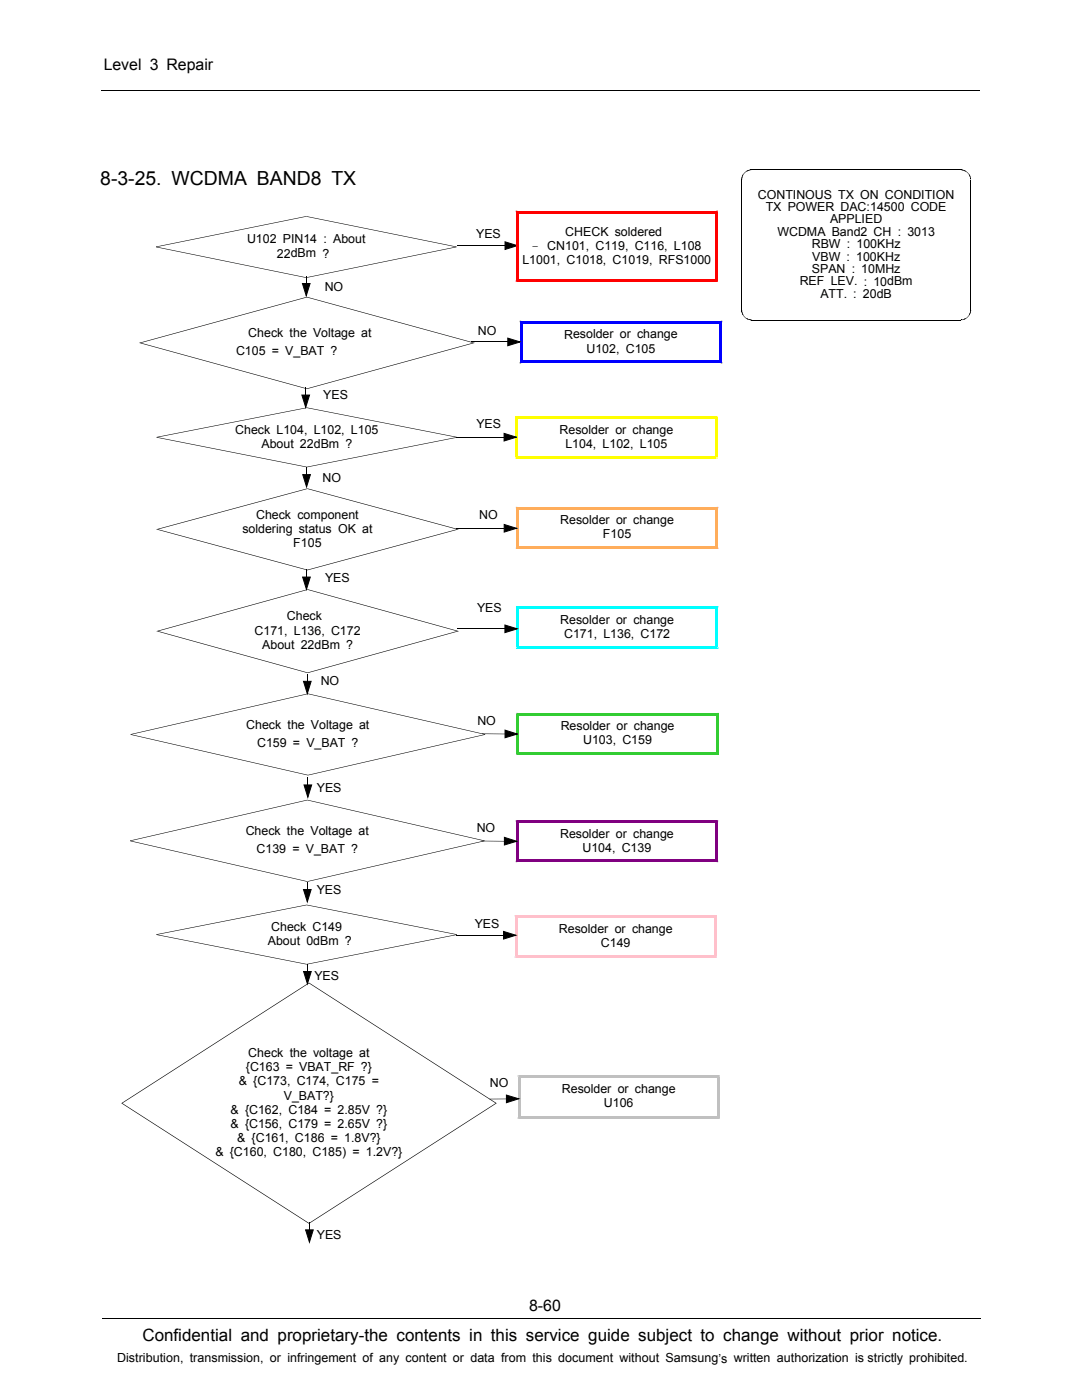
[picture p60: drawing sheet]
<svg xmlns="http://www.w3.org/2000/svg" width="216mm" height="279mm" viewBox="0 0 216 279" stroke-linecap="round" stroke-linejoin="round" font-family="sans-serif">
<defs><g id="words">
<text font-size="3.9" x="20" y="36.9">8-3-25. WCDMA BAND8 TX</text>
<text font-size="3.4" x="28.4" y="267.7">Confidential and proprietary-the contents in this service guide subject to change without prior notice.</text>
<g font-size="3.2">
<text x="20.7" y="14">Level 3 Repair</text>
<text x="105.6" y="261.6">8-60</text>
</g>
<g font-size="2.5">
<text x="151.2" y="39.7">CONTINOUS TX ON CONDITION</text>
<text x="95" y="47.4">YES</text>
<text x="112.8" y="47">CHECK soldered</text>
<text x="152.8" y="42.1">TX POWER DAC:14500 CODE</text>
<text x="155.1" y="47.1">WCDMA Band2 CH : 3013</text>
<text x="165.6" y="44.6">APPLIED</text>
<text x="49.3" y="48.6">U102 PIN14 : About</text>
<text x="55.3" y="51.4">22dBm ?</text>
<text x="104.2" y="52.6">L1001, C1018, C1019, RFS1000</text>
<text x="106.2" y="50">-</text>
<text x="109.2" y="49.8">CN101, C119, C116, L108</text>
<text x="162" y="49.6">RBW : 100KHz</text>
<text x="162.1" y="52">VBW : 100KHz</text>
<text x="64.8" y="58">NO</text>
<text x="159.6" y="57">REF LEV. : 10dBm</text>
<text x="162" y="54.5">SPAN : 10MHz</text>
<text x="163.7" y="59.4">ATT. : 20dB</text>
<text x="47.1" y="70.9">C105 = V_BAT ?</text>
<text x="49.6" y="67.4">Check the Voltage at</text>
<text x="95.3" y="66.9">NO</text>
<text x="112.6" y="67.6">Resolder or change</text>
<text x="117" y="70.4">U102, C105</text>
<text x="64.5" y="79.6">YES</text>
<text x="46.9" y="86.6">Check L104, L102, L105</text>
<text x="52.2" y="89.4">About 22dBm ?</text>
<text x="95.1" y="85.4">YES</text>
<text x="111.7" y="86.6">Resolder or change</text>
<text x="112.8" y="89.4">L104, L102, L105</text>
<text x="64.3" y="96.2">NO</text>
<text x="48.4" y="106.3">soldering status OK at</text>
<text x="51.1" y="103.5">Check component</text>
<text x="95.6" y="103.5">NO</text>
<text x="111.8" y="104.6">Resolder or change</text>
<text x="120.3" y="107.5">F105</text>
<text x="58.5" y="109.2">F105</text>
<text x="64.9" y="116.2">YES</text>
<text x="57.3" y="123.8">Check</text>
<text x="95.2" y="122.1">YES</text>
<text x="111.8" y="124.5">Resolder or change</text>
<text x="50.8" y="126.6">C171, L136, C172</text>
<text x="52.3" y="129.5">About 22dBm ?</text>
<text x="112.6" y="127.3">C171, L136, C172</text>
<text x="64" y="136.7">NO</text>
<text x="49.1" y="145.5">Check the Voltage at</text>
<text x="51.3" y="149">C159 = V_BAT ?</text>
<text x="95.2" y="144.7">NO</text>
<text x="111.9" y="145.8">Resolder or change</text>
<text x="116.4" y="148.6">U103, C159</text>
<text x="63.2" y="158">YES</text>
<text x="49" y="166.7">Check the Voltage at</text>
<text x="95.1" y="166.1">NO</text>
<text x="111.8" y="167.2">Resolder or change</text>
<text x="51.2" y="170.2">C139 = V_BAT ?</text>
<text x="116.2" y="170">U104, C139</text>
<text x="63.2" y="178.5">YES</text>
<text x="54.1" y="185.8">Check C149</text>
<text x="94.7" y="185.3">YES</text>
<text x="53.4" y="188.6">About 0dBm ?</text>
<text x="111.5" y="186.2">Resolder or change</text>
<text x="119.9" y="189">C149</text>
<text x="62.8" y="195.6">YES</text>
<text x="49.1" y="213.8">{C163 = VBAT_RF ?}</text>
<text x="49.6" y="211">Check the voltage at</text>
<text x="47.7" y="216.6">&amp; {C173, C174, C175 =</text>
<text x="56.6" y="219.4">V_BAT?}</text>
<text x="97.7" y="217">NO</text>
<text x="112.1" y="218.2">Resolder or change</text>
<text x="120.5" y="221">U106</text>
<text x="46" y="222.3">&amp; {C162, C184 = 2.85V ?}</text>
<text x="46" y="225.1">&amp; {C156, C179 = 2.65V ?}</text>
<text x="47.3" y="227.9">&amp; {C161, C186 = 1.8V?}</text>
<text x="43" y="230.7">&amp; {C160, C180, C185) = 1.2V?}</text>
<text x="63.2" y="247.2">YES</text>
<text x="23.4" y="271.9">Distribution, transmission, or infringement of any content or data from this document without Samsung’s written authorization is strictly prohibited.</text>
</g>
</g></defs>
<path d="M20.2 18.1h175.3M148 35.8v26.2M149.9 33.9h41.8M193.7 35.9v26.1M149.9 63.9h41.8M20.4 263h175.3" fill="none" stroke="#000" stroke-width=".2"/>
<g fill="#000">
<path d="M147.9 35.8h.1zM148 35.7v.1zM148 35.7h.1zM148 35.6l.1 .1zM148 35.6h.1zM148 35.5l.1 .1zM148 35.5h.1zM148 35.3l.1 .2zM148 35.3l.1 .1zM148 35.2l.1 .2zM148 35.2l.1 .1zM148.1 35.1v.2z"/>
<path d="M148.1 35.1l.1 .1zM148.1 35l.1 .2zM148.1 35l.1 .1zM148.2 34.9v.2zM148.2 34.9l.1 .1zM148.2 34.9h.1zM148.3 34.8v.1zM148.3 34.8h.1zM148.4 34.6v.2zM148.4 34.6l.1 .1zM148.4 34.6h.1zM148.5 34.5v.1z"/>
<path d="M148.5 34.5h.1zM148.5 34.4h.2zM148.7 34.4h.1zM148.7 34.3l.1 .1zM148.7 34.3h.2zM148.8 34.2l.1 .1zM148.8 34.2h.2zM148.9 34.1l.1 .1zM148.9 34.1l.2 .1zM149 34.1l.1 .1zM149 34.1h.2zM149.1 34l.1 .1z"/>
<path d="M149.1 34l.2 .1zM149.2 34l.1 .1zM149.2 34l.2 .1zM149.3 34l.1 .1zM149.3 34h.2zM149.4 33.9l.1 .1zM149.5 33.9l.1 .1zM149.6 33.9v.1zM149.7 33.9v.1zM149.7 33.9l.1 .1zM149.8 33.8v.2zM149.8 33.8l.1 .1z"/>
<path d="M149.9 33.8v.1zM191.8 33.8v.1zM191.8 33.8l.1 .2zM191.9 33.8v.2zM191.9 33.8l.1 .2zM192 33.9v.1zM192 33.9l.1 .1zM192.1 33.9v.1zM192.1 33.9l.1 .1zM192.2 33.9v.1zM192.2 33.9l.1 .2zM192.3 34v.1z"/>
<path d="M192.3 34l.1 .1zM192.4 34v.1zM192.4 34l.1 .1zM192.5 34v.1zM192.5 34l.1 .2zM192.6 34.1v.1zM192.6 34.1l.1 .1zM192.7 34.1l-.1 .1zM192.7 34.1v.2zM192.8 34.2l-.1 .1zM192.8 34.2l.1 .2zM192.9 34.3v.1z"/>
<path d="M192.9 34.3l.1 .1zM193 34.4l.1 .1zM193.1 34.4v.1zM193.1 34.5l.1 .1zM193.2 34.6v.1zM193.2 34.7l.2 .1zM193.3 34.8h.1zM193.3 34.8l.2 .1zM193.4 34.9h.1zM193.4 35l.1-.1zM193.4 35h.1zM193.4 35.1l.1-.1z"/>
<path d="M193.4 35.1h.2zM193.5 35.2l.1-.1zM193.5 35.2h.1zM193.5 35.3l.1-.1zM193.5 35.3h.2zM193.5 35.4l.2-.1zM193.5 35.4l.2 .1zM193.6 35.5l.1-.1zM193.6 35.5h.1zM193.6 35.6l.1-.1zM193.6 35.6l.1 .1zM193.6 35.7h.1z"/>
<path d="M193.6 35.8h.1zM193.6 35.8l.2 .1zM193.7 35.9h.1zM31.1 49.2v.1zM31.2 49.2l29.9 6.2v.1l-30-6.2zM61.1 43.1v.1zM61.1 55.4v.1zM31.1 49.2l30-6.1v.1l-29.9 6.1zM61.1 55.4l30-6.2v.1l-30 6.2zM61.2 59.2l.1 .2zM28 68.4l33.2-9.2 .1 .2-33.3 9.1zM91.1 49.2v.1z"/>
<path d="M61.1 43.1l30 6.1v.1l-30-6.1zM28 68.4l33.3 9.1-.1 .1-33.2-9.1zM61.2 77.5l33.3-9.1v.1l-33.2 9.1zM61.2 77.5l.1 .1zM61.3 59.2l33.2 9.2v.1l-33.3-9.1zM147.9 62l.1-.1zM148 62h.1zM147.9 62h.2zM148 62.2h.1zM148 62.1h.1zM148 62l.1 .1zM148 62.3h.1z"/>
<path d="M148 62.2l.1 .1zM148 62.4h.1zM148 62.3l.1 .1zM148 62.5h.1zM148 62.4l.1 .1zM148.1 62.6l.1-.1zM148 62.5h.2zM148.1 62.7h.1zM148.1 62.6l.1 .1zM148.2 62.8l.1-.1zM148.1 62.7h.2zM148.2 62.9l.1-.1z"/>
<path d="M148.2 62.8h.1zM148.3 63l.1-.1zM148.2 62.9h.2zM148.3 63l.2 .1zM148.4 63.1h.1zM148.4 63.2l.1-.1zM148.4 63.2h.2zM148.5 63.3l.1-.1zM148.7 63.3v.1zM148.6 63.2l.1 .2zM148.7 63.4h.1zM148.9 63.5l-.1 .1z"/>
<path d="M148.8 63.4v.2zM149 63.5l-.1 .1zM148.9 63.5v.1zM149.1 63.6l-.1 .1zM149 63.5v.2zM149.2 63.6l-.1 .1zM149.1 63.6v.1zM149.3 63.6l-.1 .2zM149.2 63.6v.2zM149.3 63.6v.2zM149.4 63.7l-.1 .1zM149.5 63.7v.1z"/>
<path d="M149.4 63.7l.1 .1zM149.6 63.7l-.1 .1zM149.6 63.8v.1zM149.6 63.7v.2zM149.7 63.8v.1zM149.6 63.8l.1 .1zM149.8 63.8v.1zM149.7 63.8l.1 .1zM149.9 63.8v.1zM149.8 63.8l.1 .1zM191.7 63.8v.1zM191.8 63.8v.1z"/>
<path d="M191.7 63.8l.1 .1zM191.9 63.8v.1zM191.9 63.8l.1 .1zM192 63.8v.1zM192.1 63.7v.1zM192 63.8h.1zM192.2 63.7v.1zM192.1 63.7l.1 .1zM192.2 63.7l.1 .1zM192.3 63.7v.1zM192.4 63.6v.2zM192.3 63.7l.1 .1z"/>
<path d="M192.5 63.6v.1zM192.4 63.6l.1 .1zM192.6 63.6v.1zM192.5 63.6l.1 .1zM192.6 63.5l.1 .1zM192.6 63.6h.1zM192.7 63.5l.1 .1zM192.6 63.5l.2 .1zM192.9 63.4v.1zM192.7 63.5h.2zM193 63.3v.1zM193 63.3l-.1 .2z"/>
<path d="M193 63.3h.1zM193.1 63.2v.1zM193.1 63.1l.1 .1zM193.1 63.1v.2zM193.2 63v.2zM193.2 63l.1 .1zM193.3 62.9l.1 .1zM193.3 62.9v.2zM193.4 62.8l.1 .1zM193.4 62.8v.2zM193.4 62.7l.1 .1zM193.4 62.7l.1 .2z"/>
<path d="M193.4 62.7h.1zM193.5 62.5l.1 .1zM193.5 62.5v.2zM193.5 62.5h.1zM193.5 62.4h.2zM193.5 62.4l.1 .1zM193.6 62.3h.1zM193.6 62.3l.1 .1zM193.6 62.2h.1zM193.6 62.2l.1 .1zM193.6 62.1h.1zM193.6 62.1l.1 .1z"/>
<path d="M193.6 62h.1zM193.6 62l.1 .1zM193.7 61.9l.1 .1zM193.7 61.9v.1z"/>
<path d="M27.7 68.4h.5z" fill-rule="evenodd"/>
<path d="M94.3 68.4h.5z" fill-rule="evenodd"/>
</g>
<path d="M147.9 35.9h.1zM149.6 33.9l.1 .1zM150 33.8v.1zM191.7 33.8v.1zM191.7 33.8l.1 .1zM193.6 35.7l.1 .1zM147.9 61.9h.1zM148 62.1l.1 .1zM150 63.8v.1zM191.8 63.8l.1 .1zM193.7 61.9h.1z" fill="#000"/>
<g fill="#00f">
<path d="M143.8 64h.3v.3h-.6v.3h.3z" fill-rule="evenodd"/>
<path d="M143.5 71.9v.3h.6v.3h-.3v-.6z" fill-rule="evenodd"/>
<path d="M103.7 72.2h.6v-.3h-.3v.6h-.3z" fill-rule="evenodd"/>
<path d="M103.7 64h.3v.6h.3v-.3h-.6z" fill-rule="evenodd"/>
</g>
<g fill="#00f">
<path d="M143.5 64.3h.6v7.9h-.6z"/>
<path d="M104 71.9h39.8v.6h-39.8z"/>
<path d="M103.7 64.3h.6v7.9h-.6z"/>
<path d="M104 64h39.8v.6h-39.8z"/>
</g>
<path d="M31.3 87.2v.1zM31.3 87.2l29.9 6v.1l-29.9-6zM61.2 81.3v.1zM61.2 93.2l.1 .1zM31.3 87.2l29.9-5.9v.1l-29.9 5.9zM61.2 93.2l30-6v.1l-29.9 6zM91.2 87.2v.1zM61.3 81.3l29.9 5.9v.1l-30-5.9z" fill="#000"/>
<g fill="#ff0">
<path d="M142.9 83h.3v.3h-.6v.3h.3z" fill-rule="evenodd"/>
<path d="M142.6 91v.3h.6v.3h-.3v-.6z" fill-rule="evenodd"/>
<path d="M103.1 91h.3v.3h-.6v.3h.3z" fill-rule="evenodd"/>
<path d="M102.8 83h.3v.6h.3v-.3h-.6z" fill-rule="evenodd"/>
</g>
<g fill="#ff0">
<path d="M142.6 83.3h.6v8h-.6z"/>
<path d="M103.1 91h39.8v.6h-39.8z"/>
<path d="M102.8 83.3h.6v8h-.6z"/>
<path d="M103.1 83h39.8v.6h-39.8z"/>
</g>
<path d="M60.3 56.6h1.6l-.8 2.4zM91.3 49h9.5M100.8 48.3l2.4 .7-2.4 .8zM60.2 78.8h1.6l-.8 2.5zM94 68.3h7.3M101.3 67.5l2.5 .7-2.5 .8zM60.4 94.7h1.5l-.7 2.5zM91.1 87.3h9.5M100.6 86.5l2.4 .7-2.4 .8z" fill="none" stroke="#000" stroke-width=".2"/>
<path d="M60.3 56.6h1.6l-.8 2.4zM100.8 48.3l2.4 .7-2.4 .8zM101.3 67.5l2.5 .7-2.5 .8zM60.2 78.8h1.6l-.8 2.5zM60.4 94.7h1.5l-.7 2.5zM100.6 86.5l2.4 .7-2.4 .8z" fill="#000"/>
<path d="M61 55.1h.2v1.5h-.2zM60.9 77.3h.1v1.5h-.1zM61.1 93.2h.1v1.5h-.1z" fill="#000"/>
<g fill="#f00">
<path d="M142.9 42h.3v.3h-.6v.3h.3z" fill-rule="evenodd"/>
<path d="M142.6 55.6v.3h.6v.3h-.3v-.6z" fill-rule="evenodd"/>
<path d="M102.9 55.9h.6v-.3h-.3v.6h-.3z" fill-rule="evenodd"/>
<path d="M102.9 42h.3v.6h.3v-.3h-.6z" fill-rule="evenodd"/>
</g>
<g fill="#f00">
<path d="M142.6 42.3h.6v13.6h-.6z"/>
<path d="M103.2 55.6h39.7v.6h-39.7z"/>
<path d="M102.9 42.3h.6v13.6h-.6z"/>
<path d="M103.2 42h39.7v.6h-39.7z"/>
</g>
<g fill="#000">
<path d="M61.3 97.5l.1 .1zM31.4 105.6l29.9-8.1 .1 .1-30 8.1zM31.4 105.6l30 8.1-.1 .1-29.9-8.1zM61.3 113.7l30-8.1v.1l-29.9 8.1zM61.3 113.7l.1 .1zM61.4 97.5l29.9 8.1v.1l-30-8.1z"/>
<path d="M31.1 105.6h.5z" fill-rule="evenodd"/>
<path d="M91.1 105.6h.4z" fill-rule="evenodd"/>
</g>
<g fill="#ffad5b">
<path d="M143 101.2h.3v.3h-.6v.2h.3z" fill-rule="evenodd"/>
<path d="M142.7 109v.3h.6v.3h-.3v-.6z" fill-rule="evenodd"/>
<path d="M103.2 109h.3v.3h-.6v.3h.3z" fill-rule="evenodd"/>
<path d="M102.9 101.2h.3v.5h.3v-.2h-.6z" fill-rule="evenodd"/>
</g>
<g fill="#ffad5b">
<path d="M142.7 101.5h.6v7.8h-.6z"/>
<path d="M103.2 109h39.8v.6h-39.8z"/>
<path d="M102.9 101.5h.6v7.8h-.6z"/>
<path d="M103.2 101.2h39.8v.5h-39.8z"/>
</g>
<path d="M60.4 115.2h1.5l-.7 2.4zM91.1 105.4h9.5M100.6 104.7l2.5 .7-2.5 .8z" fill="none" stroke="#000" stroke-width=".2"/>
<g fill="#000">
<path d="M60.4 115.2h1.5l-.7 2.4zM61.4 117.6v.1zM31.4 125.9l30-8.3v.1l-29.9 8.3zM100.6 104.7l2.5 .7-2.5 .8zM31.5 125.9l29.9 8.3v.1l-30-8.3zM61.4 134.2l29.9-8.3 .1 .1-30 8.3zM61.4 134.2v.1zM61.4 117.6l30 8.3-.1 .1-29.9-8.3z"/>
<path d="M31.2 126h.4z" fill-rule="evenodd"/>
<path d="M91.2 126h.4z" fill-rule="evenodd"/>
</g>
<path d="M61.1 113.6h.1v1.6h-.1z" fill="#000"/>
<g fill="#0ff">
<path d="M143 120.9h.3v.3h-.6v.3h.3z" fill-rule="evenodd"/>
<path d="M142.7 128.9v.3h.6v.3h-.3v-.6z" fill-rule="evenodd"/>
<path d="M103.3 128.9v.6h-.3v-.3h.5v-.3z" fill-rule="evenodd"/>
<path d="M103 120.9h.3v.6h.2v-.3h-.5z" fill-rule="evenodd"/>
</g>
<g fill="#0ff">
<path d="M142.7 121.2h.6v8h-.6z"/>
<path d="M103.3 128.9h39.7v.6h-39.7z"/>
<path d="M103 121.2h.5v8h-.5z"/>
<path d="M103.3 120.9h39.7v.6h-39.7z"/>
</g>
<path d="M60.6 136h1.5l-.8 2.4zM91.2 125.5h9.6M100.8 124.7l2.4 .8-2.4 .8z" fill="none" stroke="#000" stroke-width=".2"/>
<path d="M60.6 136h1.5l-.8 2.4zM61.4 138.4v.1zM26.1 146.5l35.3-8.1v.1l-35.3 8.1zM100.8 124.7l2.4 .8-2.4 .8zM26.1 146.5v.1zM26.1 146.5l35.3 8.1v.1l-35.3-8.1zM61.4 154.6l.1 .1zM61.4 154.6l35.4-8.1v.1l-35.3 8.1zM96.8 146.5v.1zM61.5 138.4l35.3 8.1v.1l-35.4-8.1z" fill="#000"/>
<path d="M61.3 134.5h.1v1.5h-.1z" fill="#000"/>
<g fill="#32cd32">
<path d="M143.1 142.3h.3v.3h-.6v.3h.3z" fill-rule="evenodd"/>
<path d="M142.8 150.1v.3h.6v.3h-.3v-.6z" fill-rule="evenodd"/>
<path d="M103.3 150.1v.6h-.3v-.3h.6v-.3z" fill-rule="evenodd"/>
<path d="M103 142.3h.3v.6h.3v-.3h-.6z" fill-rule="evenodd"/>
</g>
<g fill="#32cd32">
<path d="M142.8 142.6h.6v7.8h-.6z"/>
<path d="M103.3 150.1h39.8v.6h-39.8z"/>
<path d="M103 142.6h.6v7.8h-.6z"/>
<path d="M103.3 142.3h39.8v.6h-39.8z"/>
</g>
<path d="M60.7 156.7h1.5l-.8 2.4zM96.2 146.5h4.6M100.8 145.7l2.4 .8-2.4 .7z" fill="none" stroke="#000" stroke-width=".2"/>
<path d="M60.7 156.7h1.5l-.8 2.4zM100.8 145.7l2.4 .8-2.4 .7zM31.2 186.5v.1zM31.2 186.5l30 5.9v.1l-30-5.9zM61.2 180.6v.1zM61.2 192.4v.1zM31.2 186.5l30-5.9v.1l-30 5.9zM61.2 192.4l29.9-5.9 .1 .1-30 5.9zM91.2 186.5v.1zM61.2 180.6l30 5.9-.1 .1-29.9-5.9z" fill="#000"/>
<path d="M61.4 155.1h.1v1.6h-.1z" fill="#000"/>
<g fill="#ffc0cb">
<path d="M142.8 182.6h.3v.3h-.6v.3h.3z" fill-rule="evenodd"/>
<path d="M142.5 190.6v.3h.6v.3h-.3v-.6z" fill-rule="evenodd"/>
<path d="M102.7 190.9h.6v-.3h-.3v.6h-.3z" fill-rule="evenodd"/>
<path d="M102.7 182.6h.3v.6h.3v-.3h-.6z" fill-rule="evenodd"/>
</g>
<g fill="#ffc0cb">
<path d="M142.5 182.9h.6v8h-.6z"/>
<path d="M103 190.6h39.8v.6h-39.8z"/>
<path d="M102.7 182.9h.6v8h-.6z"/>
<path d="M103 182.6h39.8v.6h-39.8z"/>
</g>
<path d="M60.6 193.9h1.5l-.8 2.4zM91 186.7h9.5M100.5 185.9l2.4 .7-2.4 .8z" fill="none" stroke="#000" stroke-width=".2"/>
<g fill="#000">
<path d="M60.6 193.9h1.5l-.8 2.4zM24.3 220.1l37.3-24 .1 .1-37.3 24zM100.5 185.9l2.4 .7-2.4 .8zM24.4 220.1l37.3 24-.1 .1-37.3-24zM61.7 196.1l37.3 24v.1l-37.4-24zM61.6 244.1l37.4-24v.1l-37.3 24z"/>
<path d="M61.6 196.1l.1 .2z" fill-rule="evenodd"/>
<path d="M24.2 220.2h.2z" fill-rule="evenodd"/>
<path d="M98.9 220.2h.2z" fill-rule="evenodd"/>
<path d="M61.7 244.1v.1z" fill-rule="evenodd"/>
</g>
<path d="M61.3 192.4h.1v1.5h-.1z" fill="#000"/>
<g fill="#c0c0c0">
<path d="M143.1 214.9h.6v-.3h-.3v.6h-.3z" fill-rule="evenodd"/>
<path d="M143.1 222.7v.3h.6v.3h-.3v-.6z" fill-rule="evenodd"/>
<path d="M103.6 222.7v.6h-.3v-.3h.6v-.3z" fill-rule="evenodd"/>
<path d="M103.3 214.6h.3v.6h.3v-.3h-.6z" fill-rule="evenodd"/>
</g>
<g fill="#c0c0c0">
<path d="M143.1 214.9h.6v8.1h-.6z"/>
<path d="M103.6 222.7h39.8v.6h-39.8z"/>
<path d="M103.3 214.9h.6v8.1h-.6z"/>
<path d="M103.6 214.6h39.8v.6h-39.8z"/>
</g>
<path d="M97.7 219.3h3.3M101 218.5l2.5 .8-2.5 .8z" fill="none" stroke="#000" stroke-width=".2"/>
<path d="M61.3 159.6v.1zM26 167.7l35.3-8.1v.1l-35.3 8.2zM26 167.7v.2zM26 167.8l35.3 8.1v.1l-35.3-8.1zM61.3 175.9v.1zM61.3 175.9l35.3-8.1 .1 .1-35.4 8.1zM96.7 167.7v.2zM61.3 159.6l35.4 8.1-.1 .2-35.3-8.2zM101 218.5l2.5 .8-2.5 .8z" fill="#000"/>
<g fill="#800080">
<path d="M142.7 164h.6v-.3h-.3v.6h-.3z" fill-rule="evenodd"/>
<path d="M142.7 171.5v.3h.6v.3h-.3v-.6z" fill-rule="evenodd"/>
<path d="M102.9 171.8h.6v-.3h-.3v.6h-.3z" fill-rule="evenodd"/>
<path d="M102.9 163.7h.3v.6h.3v-.3h-.6z" fill-rule="evenodd"/>
</g>
<g fill="#800080">
<path d="M142.7 164h.6v7.8h-.6z"/>
<path d="M103.2 171.5h39.8v.6h-39.8z"/>
<path d="M102.9 164h.6v7.8h-.6z"/>
<path d="M103.2 163.7h39.8v.6h-39.8z"/>
</g>
<path d="M60.6 177.5h1.5l-.8 2.5zM96.1 167.9h4.5M100.6 167.1l2.5 .8-2.5 .7zM61 245.4h1.5l-.8 2.5z" fill="none" stroke="#000" stroke-width=".2"/>
<path d="M60.6 177.5h1.5l-.8 2.5zM100.6 167.1l2.5 .8-2.5 .7zM61 245.4h1.5l-.8 2.5z" fill="#000"/>
<path d="M61.3 176h.1v1.5h-.1zM61.7 243.9h.1v1.5h-.1z" fill="#000"/>
<use href="#words"/>
</svg>
